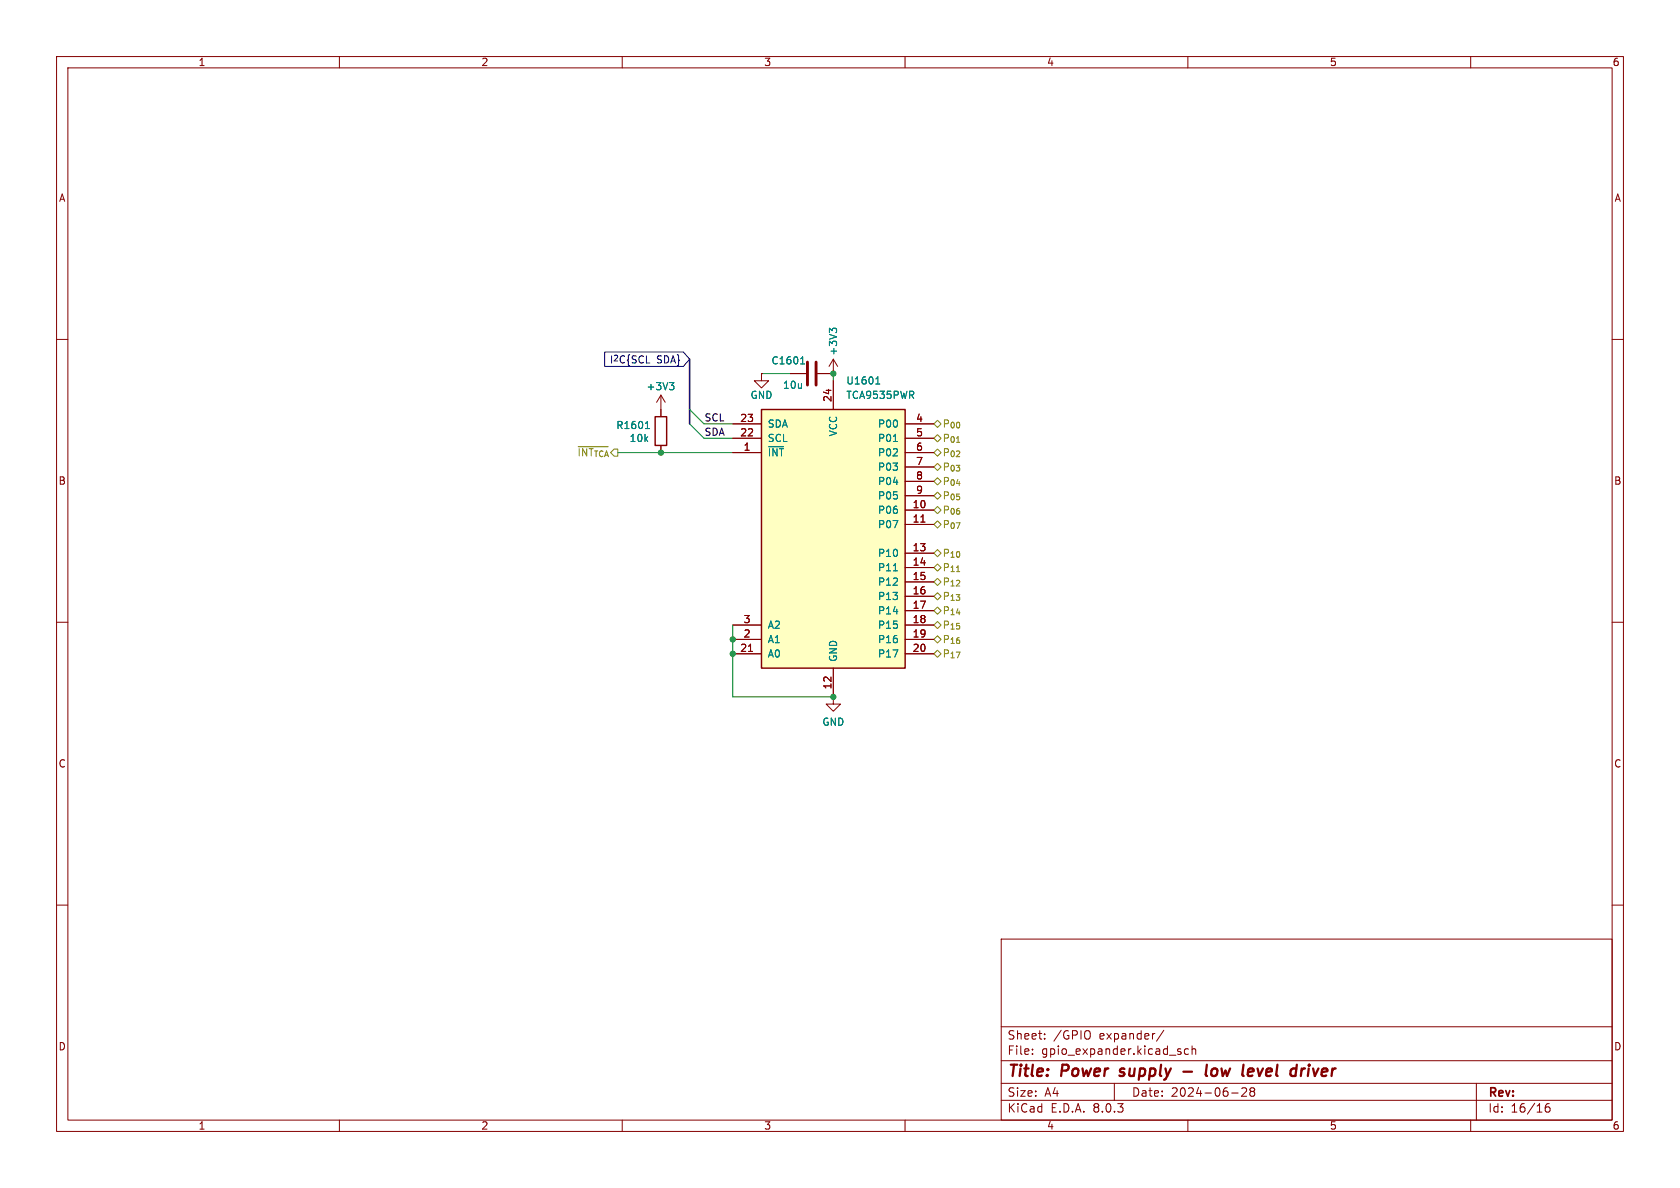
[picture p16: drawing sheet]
<svg xmlns="http://www.w3.org/2000/svg" width="297mm" height="210mm" viewBox="0 0 297 210" stroke-linecap="round" stroke-linejoin="round" font-family="sans-serif">
<defs><g id="words">
<g font-size="2.8" fill="#840000">
<text x="178" y="190.9">Title:</text>
<text x="187.7" y="190.9">Power</text>
<text x="198.8" y="190.9">supply</text>
<text x="215.6" y="190.9">low</text>
<text x="222.9" y="190.9">level</text>
<text x="232.2" y="190.9">driver</text>
</g>
<g font-size="2.1" fill="#840000">
<text x="178" y="184">Sheet:</text>
<text x="186.2" y="184">/GPIO</text>
<text x="194.4" y="184">expander/</text>
<text x="178" y="186.7">File:</text>
<text x="184.1" y="186.7">gpio_expander.kicad_sch</text>
<text x="178" y="196.9">KiCad</text>
<text x="178" y="194.1">Size:</text>
<text x="184.7" y="194.1">A4</text>
<text x="185.7" y="196.9">E.D.A.</text>
<text x="193.3" y="196.9">8.0.3</text>
<text x="200" y="194.1">Date:</text>
<text x="207" y="194.1">2024-06-28</text>
<text x="263" y="194.3">Rev:</text>
<text x="263" y="196.9">Id:</text>
<text x="267.1" y="196.9">16/16</text>
</g>
<g font-size="1.8" fill="#840000">
<text x="35" y="11.9">1</text>
<text x="85" y="11.9">2</text>
<text x="135" y="11.9">3</text>
<text x="185" y="11.9">4</text>
<text x="235" y="11.9">5</text>
<text x="285" y="11.9">6</text>
<text x="10.3" y="35.9">A</text>
<text x="285.3" y="35.9">A</text>
<text x="147.1" y="71.2" transform="rotate(-90 147.1 71.2)">24</text>
<text x="130.8" y="77.2">22</text>
<text x="130.8" y="74.7">23</text>
<text x="161.9" y="74.7">4</text>
<text x="161.9" y="77.2">5</text>
<text x="131.4" y="79.8">1</text>
<text x="161.9" y="79.8">6</text>
<text x="161.9" y="82.3">7</text>
<text x="10.3" y="85.9">B</text>
<text x="161.2" y="89.9">10</text>
<text x="161.9" y="84.8">8</text>
<text x="161.9" y="87.4">9</text>
<text x="285.3" y="85.9">B</text>
<text x="161.2" y="92.5">11</text>
<text x="161.2" y="97.5">13</text>
<text x="161.2" y="100.1">14</text>
<text x="161.2" y="102.6">15</text>
<text x="161.2" y="105.2">16</text>
<text x="161.2" y="107.7">17</text>
<text x="131.4" y="112.8">2</text>
<text x="131.4" y="110.2">3</text>
<text x="161.2" y="110.2">18</text>
<text x="161.2" y="112.8">19</text>
<text x="130.8" y="115.3">21</text>
<text x="161.2" y="115.3">20</text>
<text x="147.1" y="122" transform="rotate(-90 147.1 122)">12</text>
<text x="10.3" y="135.9">C</text>
<text x="285.3" y="135.9">C</text>
<text x="10.3" y="185.9">D</text>
<text x="285.3" y="185.9">D</text>
<text x="35" y="199.9">1</text>
<text x="85" y="199.9">2</text>
<text x="135" y="199.9">3</text>
<text x="185" y="199.9">4</text>
<text x="235" y="199.9">5</text>
<text x="285" y="199.9">6</text>
</g>
<text font-size="1.8" fill="#000084" x="107.7" y="64.5">I^{2}C{SCLSDA}</text>
<g font-size="1.8" fill="#008484">
<text x="136.3" y="64.6">C1601</text>
<text x="148.2" y="63" transform="rotate(-90 148.2 63)">+3V3</text>
<text x="114.2" y="69.2">+3V3</text>
<text x="132.6" y="70.7">GND</text>
<text x="138.3" y="68.9">10u</text>
<text x="149.5" y="68.2">U1601</text>
<text x="149.5" y="70.7">TCA9535PWR</text>
<text x="108.9" y="76">R1601</text>
<text x="135.6" y="75.8">SDA</text>
<text x="148.2" y="77.2" transform="rotate(-90 148.2 77.2)">VCC</text>
<text x="155.1" y="75.8">P00</text>
<text x="111.2" y="78.3">10k</text>
<text x="135.6" y="80.9">~{INT}</text>
<text x="135.6" y="78.3">SCL</text>
<text x="155.1" y="78.3">P01</text>
<text x="155.1" y="80.9">P02</text>
<text x="155.1" y="83.4">P03</text>
<text x="155.1" y="86">P04</text>
<text x="155.1" y="88.5">P05</text>
<text x="155.1" y="91">P06</text>
<text x="155.1" y="93.6">P07</text>
<text x="155.1" y="98.7">P10</text>
<text x="155.1" y="101.2">P11</text>
<text x="155.1" y="103.7">P12</text>
<text x="155.1" y="106.3">P13</text>
<text x="135.6" y="113.9">A1</text>
<text x="135.6" y="111.4">A2</text>
<text x="155.1" y="108.8">P14</text>
<text x="155.1" y="111.4">P15</text>
<text x="155.1" y="113.9">P16</text>
<text x="135.6" y="116.4">A0</text>
<text x="148.2" y="117.1" transform="rotate(-90 148.2 117.1)">GND</text>
<text x="155.1" y="116.4">P17</text>
<text x="145.3" y="128.5">GND</text>
</g>
<g font-size="1.8">
<text x="124.5" y="77.1">SDA</text>
<text x="124.5" y="74.6">SCL</text>
</g>
<g font-size="1.8" fill="#848400">
<text x="166.6" y="75.8">P_{00}</text>
<text x="101.9" y="80.9">~{INT_{TCA}}</text>
<text x="166.6" y="83.4">P_{03}</text>
<text x="166.6" y="80.9">P_{02}</text>
<text x="166.6" y="78.3">P_{01}</text>
<text x="166.6" y="88.5">P_{05}</text>
<text x="166.6" y="86">P_{04}</text>
<text x="166.6" y="91">P_{06}</text>
<text x="166.6" y="93.6">P_{07}</text>
<text x="166.6" y="101.2">P_{11}</text>
<text x="166.6" y="98.7">P_{10}</text>
<text x="166.6" y="103.7">P_{12}</text>
<text x="166.6" y="106.3">P_{13}</text>
<text x="166.6" y="111.4">P_{15}</text>
<text x="166.6" y="108.8">P_{14}</text>
<text x="166.6" y="113.9">P_{16}</text>
<text x="166.6" y="116.4">P_{17}</text>
</g>
</g></defs>
<g fill="none" stroke="#840000" stroke-width=".18">
<path d="M10 10h277v190h-277zM12 12h273v186h-273zM60 10v2M110 10v2M160 10v2M210 10v2M260 10v2M10 60h2M285 60h2M116.8 69.9l.8 1.2M116.8 69.9v2.5M116.8 69.9l-.7 1.2"/>
<path d="M134.6 66v1.3h-1.3l1.3 1.3 1.3-1.3h-1.3M134.6 66h.1M139.7 66h2.8M144.5 66h2.8M10 110h2M285 110h2M147.3 123.2v1.3h1.3l-1.3 1.2-1.3-1.2h1.3M147.3 123.2h.1M10 160h2M285 160h2M177 166h108v32h-108zM60 198v2"/>
<path d="M110 198v2M160 198v2M177 194.5h108M177 191.5h108M177 187.5h108M177 181.5h108M182.5 186.3v.1M182.5 185.5v.1M184.7 183.6v.1M184.7 182.8v.1M192.7 182.4v1.1M197 191.5v3"/>
<path d="M205.7 182.1l-1.2 2M208.2 185.8l.5 .2 .1 .1-.1 .2-.4 .1M208.2 185.5h.5M210 198v2M210.1 185.5l-.4-.1-.3 .3v.4l.1 .2h.6M210.7 185.5l.3-.1 .3 .1 .1 .9M210.7 184.9v1.5M217.7 193.2h1.2M219.5 192.4l.6-.1 .2 .1 .1 .3-.9 1.1h.9M221.2 192.9l-.2-.2 .2-.4 .5 .1 .1 .2-.3 .3M221.2 192.9l-.2 .3v.3l.2 .3 .5-.1 .1-.2-.1-.4-.2-.2M221.2 192.9h.3"/>
<path d="M260 198v2M261 191.5v6.5M273.9 195.1a.59 .59 0 0 0-.7 .6v.6l.1 .2 .4 .1 .3-.1v-.5l-.1-.3h-.4l-.3 .3"/>
</g>
<path d="M197.9 190.1l.2 .1M198.1 189l-.1 .3 .1 .1M209.2 189.4h1.5M213.4 188.2l-.3 1.7 .3 .3M214.9 188.9a.62 .62 0 0 0-.7 .4v.7a.52 .52 0 0 0 .7 .1M221.4 188.9l.2 .1v.4l-1 .1M230.7 188.9l-.5 .2M231.4 188.9l-.2 1.3M231.5 188.2l-.1 .2M231.5 188.2l-.2 .1 .1 .1M231.5 188.2v.1l-.1 .1" fill="none" stroke="#840000" stroke-width=".4"/>
<path d="M142.7 64v4.1M144.3 64v4.1" fill="none" stroke="#840000" stroke-width=".51"/>
<path d="M118.4 67.6h.7l-.4 .5M118.9 68.1l.2 .3v.3l-.2 .2M141.5 64.3h.8M141.7 63.4l.2-.3v1.2" fill="none" stroke="#008484" stroke-width=".18"/>
<path d="M134.6 72.4h25.4v45.7h-25.4z" fill="#ffffc2"/>
<path d="M115.8 73.7h2.1v5h-2.1zM134.6 72.4h25.4v45.7h-25.4z" fill="none" stroke="#840000" stroke-width=".25"/>
<g fill="none" stroke="#840000" stroke-width=".18">
<path d="M116.8 72.4v1.3M116.8 78.7v1.3M129.5 77.5h5.1M129.5 74.9h5.1M134.6 66h.1M139.7 66h2.8M147.3 63.5v2.5h-2.8M147.3 67.3v5.1M147.3 63.5l.8 1.3M147.3 63.5l-.7 1.3M160 77.5h5.1M160 74.9h5.1"/>
<path d="M129.5 80h5.1M160 80h5.1M160 90.2h5.1M160 92.7h5.1M160 97.8h5.1M160 82.6h5.1M160 85.1h5.1M160 87.6h5.1M162.8 92.3h.7M129.5 110.5h5.1M129.5 113h5.1M129.5 115.6h5.1"/>
<path d="M132.3 115.2h.7M147.3 118.1v5.1M160 100.3h5.1M160 102.9h5.1M160 105.4h5.1M160 108h5.1M160 110.5h5.1M160 113h5.1M160 115.6h5.1M147.3 123.2h.1"/>
</g>
<path d="M147.1 58.5l-.5-.5v.8M147.1 58.3l.3-.3h.3l.2 .3M114.1 75.8h.7M114.2 74.8l.3-.3v1.3M118.4 67.6h.7l-.4 .5M118.9 68.1l.2 .3v.3l-.2 .2M141.5 64.3h.8M141.7 63.4l.2-.3v1.2M154.8 67.9h.8M154.9 66.9l.3-.3v1.3M157.9 78h.8M157.9 100.9h.8" fill="none" stroke="#008484" stroke-width=".18"/>
<g fill="none" stroke="#848400" stroke-width=".18">
<path d="M102.2 79h5.3M165.1 77.5l.6-.7 .7 .7-.7 .6zM165.7 74.3l.7 .6-.7 .7-.6-.7zM165.1 82.6l.6-.7 .7 .7-.7 .6zM165.1 80l.6-.6 .7 .6-.7 .6zM165.1 85.1l.6-.6 .7 .6-.7 .6zM165.1 90.2l.6-.7 .7 .7-.7 .6zM165.1 92.7l.6-.6 .7 .6-.7 .6zM165.1 97.8l.6-.6 .7 .6-.7 .6zM165.7 87l.7 .6-.7 .7-.6-.7zM165.7 99.7l.7 .6-.7 .7-.6-.7zM165.1 115.6l.6-.7 .7 .7-.7 .6z"/>
<path d="M165.1 110.5l.6-.6 .7 .6-.7 .6zM165.1 102.9l.6-.7 .7 .7-.7 .6zM165.1 105.4l.6-.6 .7 .6-.7 .6zM165.1 108l.6-.7 .7 .7-.7 .6zM165.1 113l.6-.6 .7 .6-.7 .7z"/>
</g>
<path d="M106.9 62.2h13.9l1.1 1.3-1.1 1.3h-13.9z" fill="none" stroke="#000084" stroke-width=".18"/>
<path d="M121.9 63.5v11.4" fill="none" stroke="#000084" stroke-width=".3"/>
<path d="M121.9 74.9l2.6 2.6h5M121.9 72.4l2.6 2.5h5M134.6 66h5.1M147.3 66v1.3M109.2 80h20.3M129.5 110.5v12.7h17.8" fill="none" stroke="#008400" stroke-width=".18"/>
<g fill="#008400" stroke="#008400" stroke-width=".18">
<circle cx="129.5" cy="113" r=".46"/>
<circle cx="129.5" cy="115.6" r=".46"/>
<circle cx="147.3" cy="66" r=".46"/>
<circle cx="116.8" cy="80" r=".46"/>
<circle cx="147.3" cy="123.2" r=".46"/>
</g>
<use href="#words"/>
</svg>
